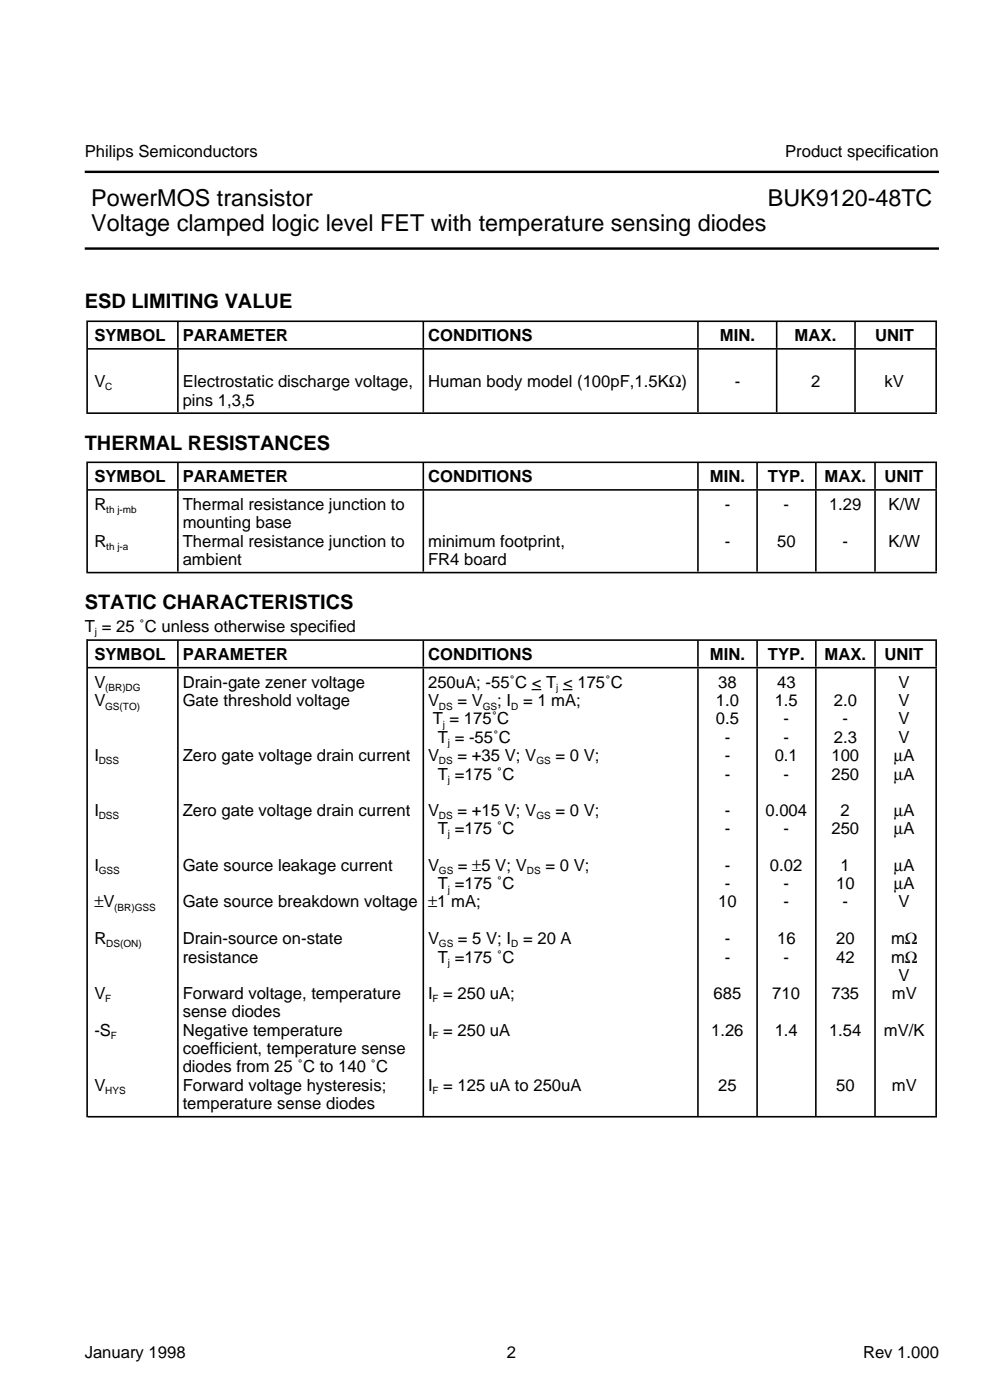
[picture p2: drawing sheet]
<svg xmlns="http://www.w3.org/2000/svg" width="210mm" height="297mm" viewBox="0 0 210 297" stroke-linecap="round" stroke-linejoin="round" font-family="sans-serif">
<defs><g id="words">
<g font-size="4.9">
<text x="19.3" y="43.6">PowerMOS transistor</text>
<text x="162.6" y="43.6">BUK9120-48TC</text>
<text x="19.3" y="49">Voltage clamped logic level FET with temperature sensing diodes</text>
</g>
<g font-size="4.2">
<text x="17.9" y="65.4">ESD LIMITING VALUE</text>
<text x="17.9" y="95.3">THERMAL RESISTANCES</text>
<text x="17.9" y="129.1">STATIC CHARACTERISTICS</text>
</g>
<g font-size="3.5">
<text x="17.9" y="33.3">Philips Semiconductors</text>
<text x="166.3" y="33.3">Product specification</text>
<text x="20" y="72.3">SYMBOL</text>
<text x="38.7" y="72.3">PARAMETER</text>
<text x="90.7" y="72.3">CONDITIONS</text>
<text x="152.5" y="72.3">MIN.</text>
<text x="168.3" y="72.3">MAX.</text>
<text x="185.3" y="72.3">UNIT</text>
<text x="20" y="82.1">V</text>
<text x="38.7" y="82.1">Electrostatic discharge voltage,</text>
<text x="90.7" y="82.1">Human body model (100pF,1.5KΩ)</text>
<text x="155.6" y="82.1">-</text>
<text x="171.8" y="82.1">2</text>
<text x="187.4" y="82.1">kV</text>
<text x="38.7" y="86">pins 1,3,5</text>
<text x="20" y="102.2">SYMBOL</text>
<text x="38.7" y="102.2">PARAMETER</text>
<text x="90.7" y="102.2">CONDITIONS</text>
<text x="150.4" y="102.2">MIN.</text>
<text x="162.6" y="102.2">TYP.</text>
<text x="174.7" y="102.2">MAX.</text>
<text x="187.4" y="102.2">UNIT</text>
<text x="20" y="108">R</text>
<text x="38.7" y="108">Thermal resistance junction to</text>
<text x="38.7" y="111.9">mounting base</text>
<text x="153.5" y="108">-</text>
<text x="166" y="108">-</text>
<text x="175.6" y="108">1.29</text>
<text x="188.2" y="108">K/W</text>
<text x="20" y="115.8">R</text>
<text x="38.7" y="115.8">Thermal resistance junction to</text>
<text x="38.7" y="119.7">ambient</text>
<text x="90.7" y="119.7">FR4 board</text>
<text x="90.7" y="115.8">minimum footprint,</text>
<text x="153.5" y="115.8">-</text>
<text x="164.6" y="115.8">50</text>
<text x="178.5" y="115.8">-</text>
<text x="188.2" y="115.8">K/W</text>
<text x="17.9" y="133.9">T = 25 ˚C unless otherwise specified</text>
<text x="20" y="139.9">SYMBOL</text>
<text x="38.7" y="139.9">PARAMETER</text>
<text x="90.7" y="139.9">CONDITIONS</text>
<text x="150.4" y="139.9">MIN.</text>
<text x="162.6" y="139.9">TYP.</text>
<text x="174.7" y="139.9">MAX.</text>
<text x="187.4" y="139.9">UNIT</text>
<text x="20" y="149.6">V</text>
<text x="20" y="145.7">V</text>
<text x="38.7" y="145.7">Drain-gate zener voltage</text>
<text x="38.7" y="149.6">Gate threshold voltage</text>
<text x="90.7" y="145.7">250uA; -55˚C &lt; T &lt; 175˚C</text>
<text x="90.7" y="149.6">V</text>
<text x="96.9" y="149.6">= V</text>
<text x="105.3" y="149.6">; I</text>
<text x="110.8" y="149.6">= 1 mA;</text>
<text x="151.6" y="149.6">1.0</text>
<text x="152.1" y="145.7">38</text>
<text x="164.1" y="149.6">1.5</text>
<text x="164.6" y="145.7">43</text>
<text x="176.6" y="149.6">2.0</text>
<text x="190.3" y="149.6">V</text>
<text x="190.3" y="145.7">V</text>
<text x="91.7" y="153.5">T = 175˚C</text>
<text x="151.6" y="153.5">0.5</text>
<text x="165.9" y="153.5">-</text>
<text x="178.5" y="153.5">-</text>
<text x="190.3" y="153.5">V</text>
<text x="20" y="161.3">I</text>
<text x="38.7" y="161.3">Zero gate voltage drain current</text>
<text x="90.7" y="161.3">V</text>
<text x="92.7" y="157.4">T = -55˚C</text>
<text x="96.9" y="161.3">= +35 V; V</text>
<text x="117.7" y="161.3">= 0 V;</text>
<text x="153.5" y="157.4">-</text>
<text x="153.5" y="161.3">-</text>
<text x="164.1" y="161.3">0.1</text>
<text x="165.9" y="157.4">-</text>
<text x="176.1" y="161.3">100</text>
<text x="176.6" y="157.4">2.3</text>
<text x="189.3" y="161.3">µA</text>
<text x="190.3" y="157.4">V</text>
<text x="92.7" y="165.2">T =175 ˚C</text>
<text x="153.5" y="165.2">-</text>
<text x="165.9" y="165.2">-</text>
<text x="176.1" y="165.2">250</text>
<text x="189.3" y="165.2">µA</text>
<text x="20" y="172.9">I</text>
<text x="38.7" y="172.9">Zero gate voltage drain current</text>
<text x="90.7" y="172.9">V</text>
<text x="96.9" y="172.9">= +15 V; V</text>
<text x="117.7" y="172.9">= 0 V;</text>
<text x="153.5" y="172.9">-</text>
<text x="162.1" y="172.9">0.004</text>
<text x="178.1" y="172.9">2</text>
<text x="189.3" y="172.9">µA</text>
<text x="92.7" y="176.8">T =175 ˚C</text>
<text x="153.5" y="176.8">-</text>
<text x="165.9" y="176.8">-</text>
<text x="176.1" y="176.8">250</text>
<text x="189.3" y="176.8">µA</text>
<text x="20" y="184.6">I</text>
<text x="38.7" y="184.6">Gate source leakage current</text>
<text x="90.7" y="184.6">V</text>
<text x="97" y="184.6">= ±5 V; V</text>
<text x="115.5" y="184.6">= 0 V;</text>
<text x="153.5" y="184.6">-</text>
<text x="163.1" y="184.6">0.02</text>
<text x="178.1" y="184.6">1</text>
<text x="189.3" y="184.6">µA</text>
<text x="92.7" y="188.5">T =175 ˚C</text>
<text x="153.5" y="188.5">-</text>
<text x="165.9" y="188.5">-</text>
<text x="177.1" y="188.5">10</text>
<text x="189.3" y="188.5">µA</text>
<text x="20" y="192.3">±V</text>
<text x="38.7" y="192.3">Gate source breakdown voltage ±1 mA;</text>
<text x="152.1" y="192.3">10</text>
<text x="165.9" y="192.3">-</text>
<text x="178.5" y="192.3">-</text>
<text x="190.3" y="192.3">V</text>
<text x="20" y="200.1">R</text>
<text x="38.7" y="204">resistance</text>
<text x="38.7" y="200.1">Drain-source on-state</text>
<text x="90.7" y="200.1">V</text>
<text x="92.7" y="204">T =175 ˚C</text>
<text x="97" y="200.1">= 5 V; I</text>
<text x="110.8" y="200.1">= 20 A</text>
<text x="153.5" y="200.1">-</text>
<text x="153.5" y="204">-</text>
<text x="164.6" y="200.1">16</text>
<text x="165.9" y="204">-</text>
<text x="177.1" y="204">42</text>
<text x="177.1" y="200.1">20</text>
<text x="188.7" y="200.1">mΩ</text>
<text x="188.7" y="204">mΩ</text>
<text x="190.3" y="207.9">V</text>
<text x="20" y="211.8">V</text>
<text x="38.7" y="211.8">Forward voltage, temperature</text>
<text x="38.7" y="215.6">sense diodes</text>
<text x="90.7" y="211.8">I = 250 uA;</text>
<text x="151.1" y="211.8">685</text>
<text x="163.6" y="211.8">710</text>
<text x="176.1" y="211.8">735</text>
<text x="188.9" y="211.8">mV</text>
<text x="20" y="219.5">-S</text>
<text x="38.7" y="219.5">Negative temperature</text>
<text x="90.7" y="219.5">I = 250 uA</text>
<text x="150.6" y="219.5">1.26</text>
<text x="164.1" y="219.5">1.4</text>
<text x="175.6" y="219.5">1.54</text>
<text x="187.2" y="219.5">mV/K</text>
<text x="38.7" y="223.4">coefficient, temperature sense</text>
<text x="38.7" y="227.3">diodes from 25 ˚C to 140 ˚C</text>
<text x="20" y="231.2">V</text>
<text x="38.7" y="231.2">Forward voltage hysteresis;</text>
<text x="90.7" y="231.2">I = 125 uA to 250uA</text>
<text x="152.1" y="231.2">25</text>
<text x="177.1" y="231.2">50</text>
<text x="188.9" y="231.2">mV</text>
<text x="38.7" y="235">temperature sense diodes</text>
<text x="17.9" y="287.7">January 1998</text>
<text x="107.4" y="287.7">2</text>
<text x="182.8" y="287.7">Rev 1.000</text>
</g>
<g font-size="2.1">
<text x="22.3" y="82.7">C</text>
<text x="22.5" y="108.8">th j-mb</text>
<text x="22.5" y="116.5">th j-a</text>
<text x="20.1" y="134.5">j</text>
<text x="22.3" y="146.5">(BR)DG</text>
<text x="117.8" y="146.5">j</text>
<text x="22.3" y="150.4">GS(TO)</text>
<text x="93" y="150.4">DS</text>
<text x="93.8" y="154.2">j</text>
<text x="102.3" y="150.4">GS</text>
<text x="108.3" y="150.4">D</text>
<text x="20.9" y="162">DSS</text>
<text x="93" y="162">DS</text>
<text x="94.8" y="158.1">j</text>
<text x="113.6" y="162">GS</text>
<text x="94.8" y="165.9">j</text>
<text x="20.9" y="173.7">DSS</text>
<text x="93" y="173.7">DS</text>
<text x="113.6" y="173.7">GS</text>
<text x="94.8" y="177.5">j</text>
<text x="20.9" y="185.3">GSS</text>
<text x="93" y="185.3">GS</text>
<text x="111.6" y="185.3">DS</text>
<text x="94.8" y="189.2">j</text>
<text x="24.2" y="193.1">(BR)GSS</text>
<text x="22.5" y="200.8">DS(ON)</text>
<text x="93" y="200.8">GS</text>
<text x="108.3" y="200.8">D</text>
<text x="94.8" y="204.7">j</text>
<text x="22.3" y="212.4">F</text>
<text x="91.6" y="212.4">F</text>
<text x="23.5" y="220.2">F</text>
<text x="91.6" y="220.2">F</text>
<text x="22.3" y="231.8">HYS</text>
<text x="91.6" y="231.8">F</text>
</g>
</g></defs>
<path d="M18.6 73.9h179.9M18.6 68.1h179.9M18.6 98h179.9M18.6 87.6h179.9M18.6 103.8h179.9M18.6 135.7h179.9M18.6 121.3h179.9M18.6 141.5h179.9M18.6 236.7h179.9" fill="none" stroke="#000" stroke-width=".34"/>
<path d="M112.6 146.1h2M119.2 146.1h2" fill="none" stroke="#000" stroke-width=".25"/>
<path d="M37.5 189.1h.3M89.5 189.1h.3M147.7 189.1h.3M160.2 189.1h.3M172.6 189.1h.4M185.2 189.1h.3M198.1 189.1h.4" fill="none" stroke="#000" stroke-width="94.8" stroke-linecap="butt"/>
<g fill="none" stroke="#000" stroke-width="5.5" stroke-linecap="butt">
<path d="M37.5 71h.3M89.5 71h.3M147.7 71h.3M164.3 71h.4M180.9 71h.4M198.1 71h.4M37.5 100.9h.3M89.5 100.9h.3M147.7 100.9h.3M160.2 100.9h.3M172.6 100.9h.4M185.2 100.9h.3"/>
<path d="M198.1 100.9h.4M37.5 138.5h.3M89.5 138.5h.3M147.7 138.5h.3M160.2 138.5h.3M172.6 138.5h.4M185.2 138.5h.3M198.1 138.5h.4"/>
</g>
<path d="M18.3 186.1h.3" fill="none" stroke="#000" stroke-width="101.3" stroke-linecap="butt"/>
<path d="M37.5 112.5h.3M89.5 112.5h.3M147.7 112.5h.3M160.2 112.5h.3M172.6 112.5h.4M185.2 112.5h.3M198.1 112.5h.4" fill="none" stroke="#000" stroke-width="17.2" stroke-linecap="butt"/>
<path d="M18.3 109.7h.3" fill="none" stroke="#000" stroke-width="23.7" stroke-linecap="butt"/>
<path d="M37.5 80.7h.3M89.5 80.7h.3M147.7 80.7h.3M164.3 80.7h.4M180.9 80.7h.4M198.1 80.7h.4" fill="none" stroke="#000" stroke-width="13.3" stroke-linecap="butt"/>
<path d="M18.3 77.8h.3" fill="none" stroke="#000" stroke-width="19.8" stroke-linecap="butt"/>
<path d="M17.9 36.4h181M17.9 52.7h181" fill="none" stroke="#000" stroke-width=".51"/>
<use href="#words"/>
</svg>
